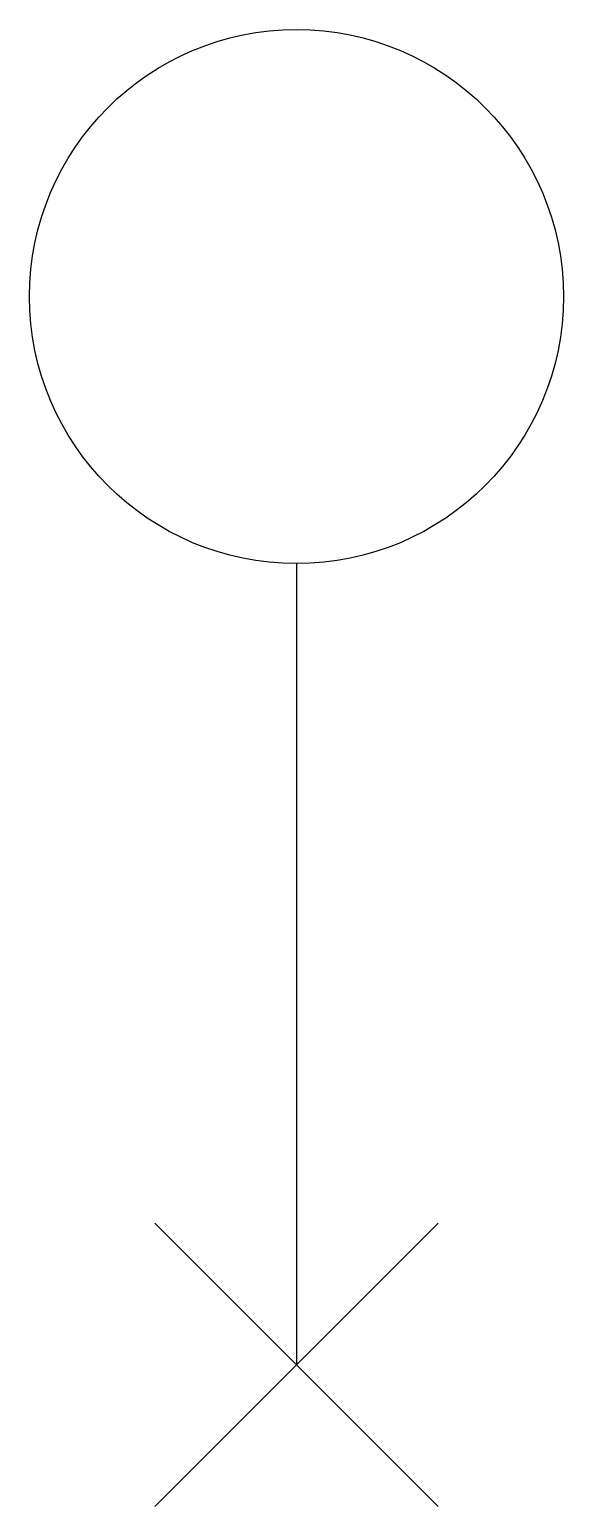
# Model space of a CAD drawing. Header units: millimetres. Extents: x -1 to 1, y -4.53 to 1.
import ezdxf

# ---------------------------------------------------------------- set-up
doc = ezdxf.new("R2010")
doc.units = ezdxf.units.MM
doc.layers.add('jidou1', color=3, linetype='Continuous')
doc.layers.add('KEISO', color=7, linetype='Continuous')

# ---------------------------------------------------------------- blocks, each defined once
blk = doc.blocks.new('th01')
at = {"layer": 'KEISO', "color": 3}
for p, q in [((0, -1), (0, -4)), ((-0.5303, -3.4697), (0.5303, -4.5303)), ((0.5303, -3.4697), (-0.5303, -4.5303))]:
    blk.add_line(p, q, dxfattribs=at)
blk.add_circle((0, 0), 1, dxfattribs=at)

msp = doc.modelspace()

# ---------------------------------------------------------------- block references
at = {"layer": 'jidou1', "color": 3, "linetype": 'Continuous'}
msp.add_blockref('th01', (0, 0), dxfattribs=at)

doc.saveas('drawing.dxf')
